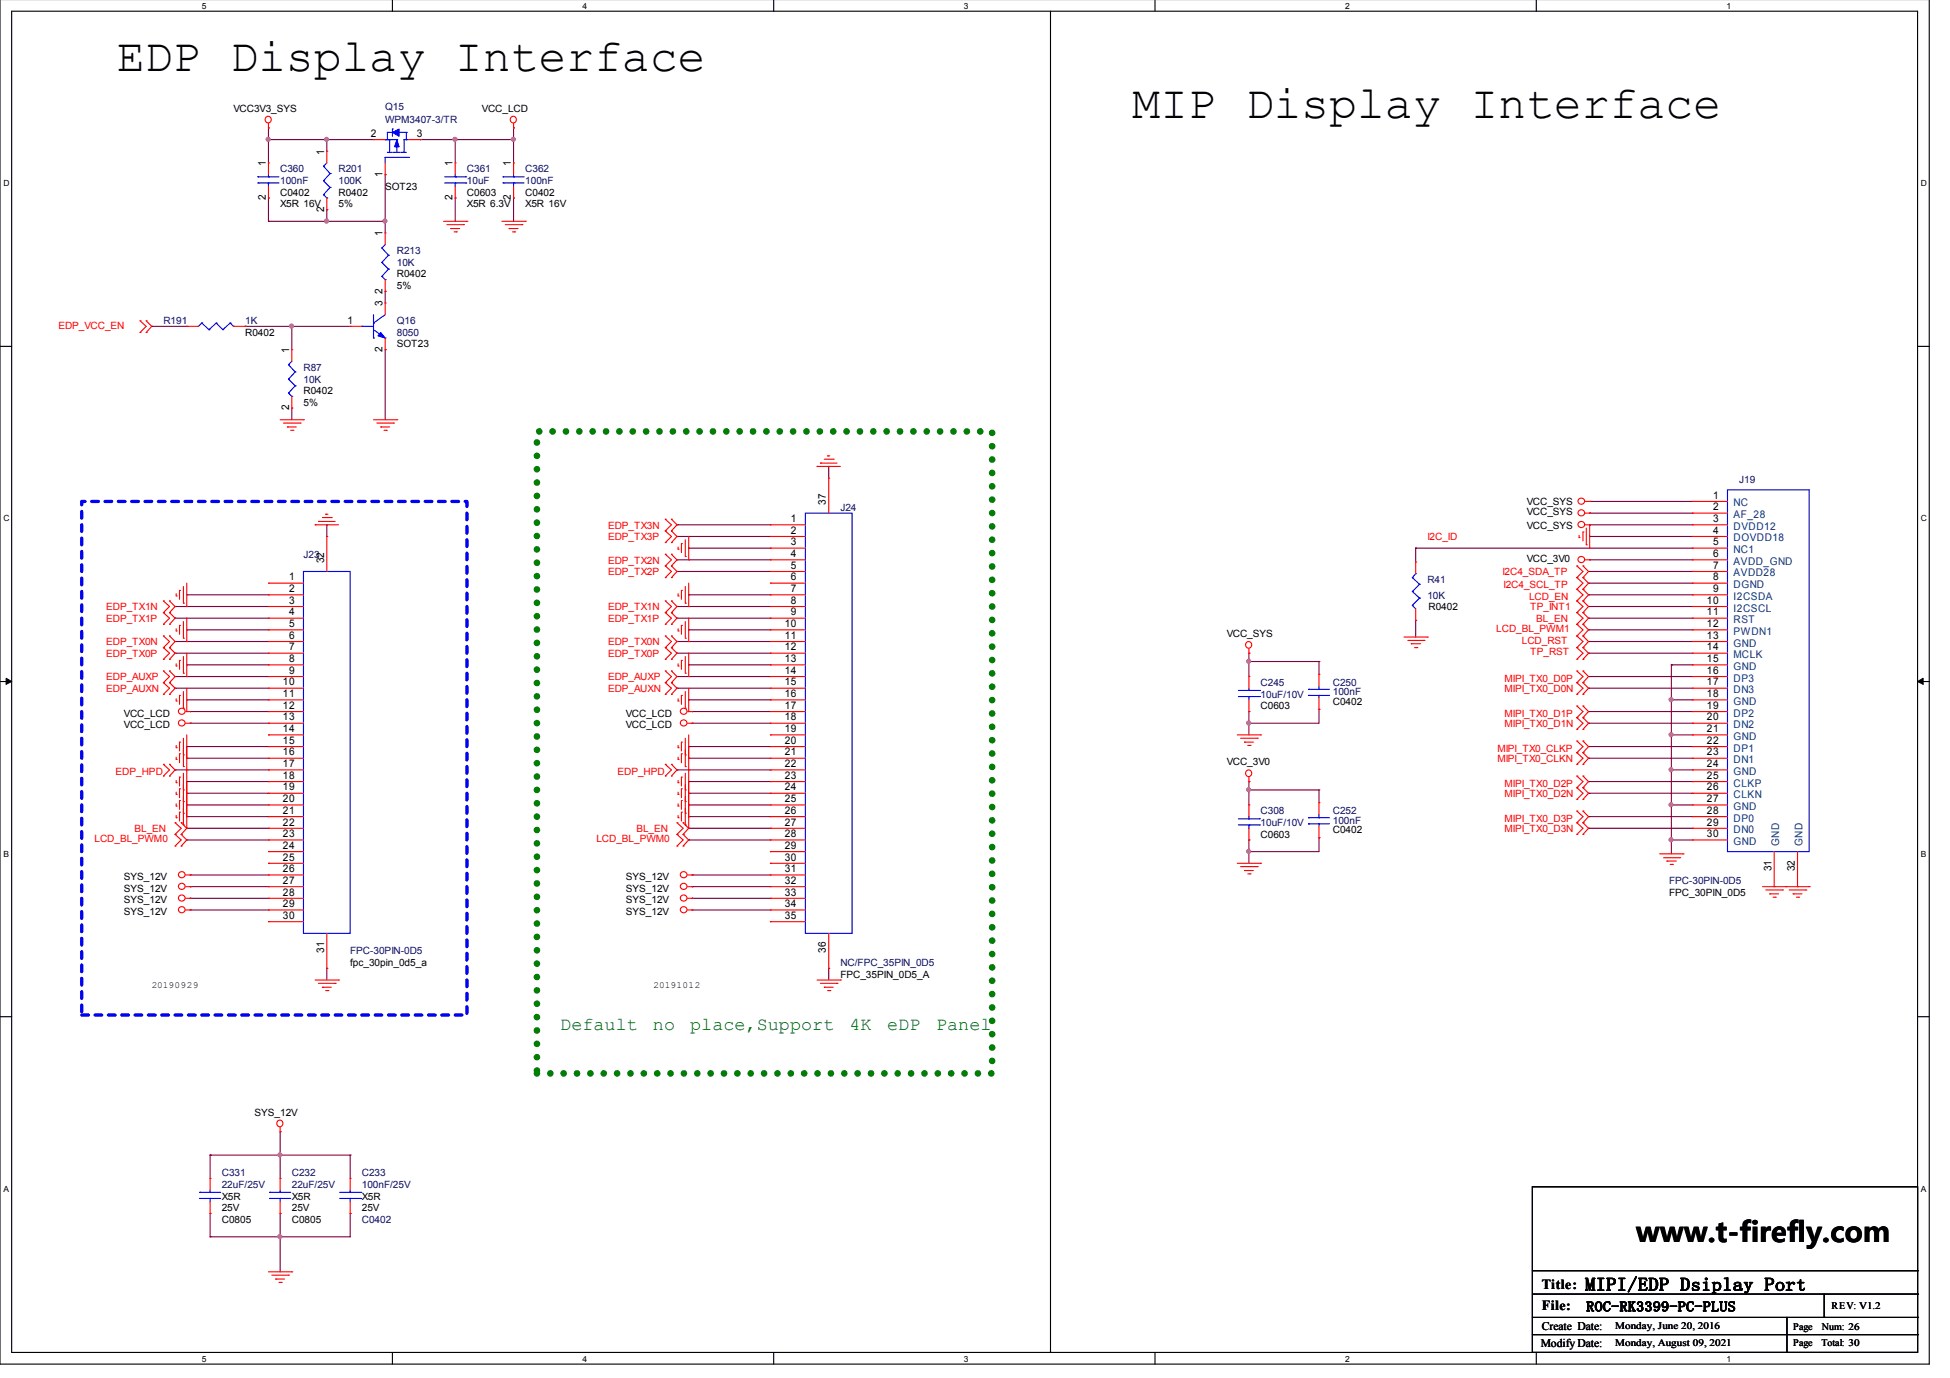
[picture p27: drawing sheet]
<svg xmlns="http://www.w3.org/2000/svg" width="297mm" height="210mm" viewBox="0 0 297 210" stroke-linecap="round" stroke-linejoin="round" font-family="sans-serif">
<defs><g id="words">
<g font-size="7.1">
<text x="17.8" y="10.9">EDP Display Interface</text>
<text x="172.5" y="18">MIP Display Interface</text>
</g>
<text font-size="4.2" x="249.3" y="189.2">www.t-firefly.com</text>
<g font-size="2.8" fill="#007f00">
<text x="85.3" y="156.9">Default</text>
<text x="99.5" y="156.9">no</text>
<text x="105.1" y="156.9">place,Support</text>
<text x="129.4" y="156.9">4K</text>
<text x="135.1" y="156.9">eDP</text>
<text x="142.6" y="156.9">Panel</text>
</g>
<text font-size="2.8" x="241.5" y="196.6">MIPI/EDP Dsiplay Port</text>
<g font-size="2.1">
<text x="234.9" y="196.3">Title:</text>
<text x="234.9" y="199.5">File:</text>
<text x="241.6" y="199.7">ROC-RK3399-PC-PLUS</text>
</g>
<g font-size="1.8">
<text x="234.9" y="202.5">Create Date:</text>
<text x="234.7" y="205.2">Modify Date:</text>
</g>
<g font-size="1.6">
<text x="49.4" y="23.6" transform="rotate(-90 49.4 23.6)">1</text>
<text x="56.5" y="20.8">2</text>
<text x="63.5" y="20.8">3</text>
<text x="40.5" y="25.3" transform="rotate(-90 40.5 25.3)">1</text>
<text x="58.3" y="26.9" transform="rotate(-90 58.3 26.9)">1</text>
<text x="68.9" y="25.3" transform="rotate(-90 68.9 25.3)">1</text>
<text x="77.8" y="25.3" transform="rotate(-90 77.8 25.3)">1</text>
<text x="40.5" y="30.5" transform="rotate(-90 40.5 30.5)">2</text>
<text x="49.4" y="32.3" transform="rotate(-90 49.4 32.3)">2</text>
<text x="58.3" y="36" transform="rotate(-90 58.3 36)">1</text>
<text x="68.9" y="30.5" transform="rotate(-90 68.9 30.5)">2</text>
<text x="77.8" y="30.5" transform="rotate(-90 77.8 30.5)">2</text>
<text x="58.3" y="46.7" transform="rotate(-90 58.3 46.7)">3</text>
<text x="58.3" y="44.7" transform="rotate(-90 58.3 44.7)">2</text>
<text x="44" y="53.8" transform="rotate(-90 44 53.8)">1</text>
<text x="52.9" y="49.3">1</text>
<text x="58.3" y="53.6" transform="rotate(-90 58.3 53.6)">2</text>
<text x="44" y="62.5" transform="rotate(-90 44 62.5)">2</text>
<text x="125.8" y="76.9" transform="rotate(-90 125.8 76.9)">37</text>
<text x="260.9" y="76">1</text>
<text x="260.9" y="77.7">2</text>
<text x="120.5" y="79.5">1</text>
<text x="120.5" y="81.3">2</text>
<text x="120.5" y="83.1">3</text>
<text x="260.9" y="79.5">3</text>
<text x="260.9" y="81.3">4</text>
<text x="260.9" y="83.1">5</text>
<text x="44" y="88.4">1</text>
<text x="49.4" y="85.8" transform="rotate(-90 49.4 85.8)">32</text>
<text x="120.5" y="84.9">4</text>
<text x="120.5" y="86.6">5</text>
<text x="120.5" y="88.4">6</text>
<text x="260.9" y="84.9">6</text>
<text x="260.9" y="86.6">7</text>
<text x="260.9" y="88.4">8</text>
<text x="44" y="90.2">2</text>
<text x="44" y="92">3</text>
<text x="44" y="93.7">4</text>
<text x="44" y="95.5">5</text>
<text x="119.5" y="95.5">10</text>
<text x="120.5" y="90.2">7</text>
<text x="120.5" y="92">8</text>
<text x="120.5" y="93.7">9</text>
<text x="260" y="92">10</text>
<text x="260" y="93.7">11</text>
<text x="260" y="95.5">12</text>
<text x="260.9" y="90.2">9</text>
<text x="44" y="97.3">6</text>
<text x="44" y="99.1">7</text>
<text x="44" y="100.9">8</text>
<text x="119.5" y="97.3">11</text>
<text x="119.5" y="99.1">12</text>
<text x="119.5" y="100.9">13</text>
<text x="260" y="97.3">13</text>
<text x="260" y="99.1">14</text>
<text x="260" y="100.9">15</text>
<text x="43.1" y="104.4">10</text>
<text x="43.1" y="106.2">11</text>
<text x="43.1" y="108">12</text>
<text x="44" y="102.6">9</text>
<text x="119.5" y="102.6">14</text>
<text x="119.5" y="104.4">15</text>
<text x="119.5" y="106.2">16</text>
<text x="119.5" y="108">17</text>
<text x="260" y="102.6">16</text>
<text x="260" y="104.4">17</text>
<text x="260" y="106.2">18</text>
<text x="260" y="108">19</text>
<text x="43.1" y="109.7">13</text>
<text x="43.1" y="111.5">14</text>
<text x="43.1" y="113.3">15</text>
<text x="119.5" y="109.7">18</text>
<text x="119.5" y="111.5">19</text>
<text x="119.5" y="113.3">20</text>
<text x="260" y="109.7">20</text>
<text x="260" y="111.5">21</text>
<text x="260" y="113.3">22</text>
<text x="43.1" y="115.1">16</text>
<text x="43.1" y="116.9">17</text>
<text x="43.1" y="118.6">18</text>
<text x="119.5" y="115.1">21</text>
<text x="119.5" y="116.9">22</text>
<text x="119.5" y="118.6">23</text>
<text x="260" y="115.1">23</text>
<text x="260" y="116.9">24</text>
<text x="260" y="118.6">25</text>
<text x="43.1" y="120.4">19</text>
<text x="43.1" y="122.2">20</text>
<text x="43.1" y="124">21</text>
<text x="43.1" y="125.7">22</text>
<text x="119.5" y="120.4">24</text>
<text x="119.5" y="122.2">25</text>
<text x="119.5" y="124">26</text>
<text x="119.5" y="125.7">27</text>
<text x="260" y="120.4">26</text>
<text x="260" y="122.2">27</text>
<text x="260" y="124">28</text>
<text x="260" y="125.7">29</text>
<text x="43.1" y="127.5">23</text>
<text x="43.1" y="129.3">24</text>
<text x="43.1" y="131.1">25</text>
<text x="119.5" y="127.5">28</text>
<text x="119.5" y="129.3">29</text>
<text x="119.5" y="131.1">30</text>
<text x="260" y="127.5">30</text>
<text x="43.1" y="132.9">26</text>
<text x="43.1" y="134.6">27</text>
<text x="43.1" y="136.4">28</text>
<text x="119.5" y="132.9">31</text>
<text x="119.5" y="134.6">32</text>
<text x="119.5" y="136.4">33</text>
<text x="269.8" y="132.7" transform="rotate(-90 269.8 132.7)">31</text>
<text x="273.4" y="132.7" transform="rotate(-90 273.4 132.7)">32</text>
<text x="43.1" y="138.2">29</text>
<text x="43.1" y="140">30</text>
<text x="119.5" y="138.2">34</text>
<text x="119.5" y="140">35</text>
<text x="49.4" y="145.1" transform="rotate(-90 49.4 145.1)">31</text>
<text x="125.8" y="145.1" transform="rotate(-90 125.8 145.1)">36</text>
</g>
<g font-size="1.6" fill="#003f7f">
<text x="264.1" y="77.1">NC</text>
<text x="264.1" y="78.9">AF_28</text>
<text x="264.1" y="80.7">DVDD12</text>
<text x="264.1" y="82.5">DOVDD18</text>
<text x="264.1" y="84.3">NC1</text>
<text x="264.1" y="86">AVDD_GND</text>
<text x="264.1" y="87.8">AVDD28</text>
<text x="264.1" y="89.6">DGND</text>
<text x="264.1" y="91.4">I2CSDA</text>
<text x="264.1" y="93.1">I2CSCL</text>
<text x="264.1" y="94.9">RST</text>
<text x="264.1" y="96.7">PWDN1</text>
<text x="264.1" y="98.5">GND</text>
<text x="264.1" y="100.3">MCLK</text>
<text x="264.1" y="102">GND</text>
<text x="264.1" y="103.8">DP3</text>
<text x="264.1" y="105.6">DN3</text>
<text x="264.1" y="107.4">GND</text>
<text x="264.1" y="109.1">DP2</text>
<text x="264.1" y="110.9">DN2</text>
<text x="264.1" y="112.7">GND</text>
<text x="264.1" y="114.5">DP1</text>
<text x="264.1" y="116.3">DN1</text>
<text x="264.1" y="118">GND</text>
<text x="264.1" y="119.8">CLKP</text>
<text x="264.1" y="121.6">CLKN</text>
<text x="264.1" y="123.4">GND</text>
<text x="264.1" y="125.2">DP0</text>
<text x="264.1" y="126.9">DN0</text>
<text x="264.1" y="128.7">GND</text>
<text x="271" y="128.8" transform="rotate(-90 271 128.8)">GND</text>
<text x="274.6" y="128.8" transform="rotate(-90 274.6 128.8)">GND</text>
</g>
<g font-size="1.5">
<text x="35.6" y="17">VCC3V3_SYS</text>
<text x="73.4" y="17">VCC_LCD</text>
<text x="42.7" y="29.8">C0402</text>
<text x="51.6" y="29.8">R0402</text>
<text x="58.7" y="29">SOT23</text>
<text x="71.1" y="29.8">C0603</text>
<text x="80" y="29.8">C0402</text>
<text x="42.7" y="31.6">X5R 16V</text>
<text x="51.6" y="31.6">5%</text>
<text x="71.1" y="31.6">X5R 6.3V</text>
<text x="80" y="31.6">X5R 16V</text>
<text x="60.5" y="42.3">R0402</text>
<text x="60.5" y="44">5%</text>
<text x="37.3" y="51.2">R0402</text>
<text x="60.5" y="52.9">SOT23</text>
<text x="46.2" y="60">R0402</text>
<text x="46.2" y="61.8">5%</text>
<text x="232.6" y="77">VCC_SYS</text>
<text x="232.6" y="80.5">VCC_SYS</text>
<text x="232.6" y="78.5">VCC_SYS</text>
<text x="232.6" y="85.6">VCC_3V0</text>
<text x="217.6" y="93">R0402</text>
<text x="186.9" y="97">VCC_SYS</text>
<text x="203" y="107.4">C0402</text>
<text x="18.9" y="109.1">VCC_LCD</text>
<text x="18.9" y="110.9">VCC_LCD</text>
<text x="95.3" y="109.1">VCC_LCD</text>
<text x="95.3" y="110.9">VCC_LCD</text>
<text x="192" y="108">C0603</text>
<text x="186.9" y="116.6">VCC_3V0</text>
<text x="192" y="127.6">C0603</text>
<text x="203" y="126.9">C0402</text>
<text x="18.9" y="134">SYS_12V</text>
<text x="18.9" y="137.6">SYS_12V</text>
<text x="18.9" y="135.8">SYS_12V</text>
<text x="95.3" y="134">SYS_12V</text>
<text x="95.3" y="137.6">SYS_12V</text>
<text x="95.3" y="135.8">SYS_12V</text>
<text x="254.3" y="136.5">FPC_30PIN_0D5</text>
<text x="18.9" y="139.4">SYS_12V</text>
<text x="95.3" y="139.4">SYS_12V</text>
<text x="53.3" y="147.2">fpc_30pin_0d5_a</text>
<text x="128" y="148.9">FPC_35PIN_0D5_A</text>
<text x="38.8" y="169.9">SYS_12V</text>
<text x="33.8" y="182.7">X5R</text>
<text x="33.8" y="184.5">25V</text>
<text x="44.4" y="182.7">X5R</text>
<text x="44.4" y="184.5">25V</text>
<text x="55.1" y="182.7">X5R</text>
<text x="55.1" y="184.5">25V</text>
<text x="33.8" y="186.3">C0805</text>
<text x="44.4" y="186.3">C0805</text>
<text x="246" y="202.4">Monday, June 20, 2016</text>
<text x="273.1" y="202.5">Page</text>
<text x="277.5" y="202.5">Num: 26</text>
<text x="279" y="199.3">REV: V1.2</text>
<text x="246" y="205.1">Monday, August 09, 2021</text>
<text x="273.1" y="205.1">Page</text>
<text x="277.5" y="205.1">Total: 30</text>
</g>
<g font-size="1.5" fill="#00007f">
<text x="58.7" y="16.7">Q15</text>
<text x="58.7" y="18.8">WPM3407-3/TR</text>
<text x="42.7" y="26.3">C360</text>
<text x="42.7" y="28">100nF</text>
<text x="51.6" y="26.3">R201</text>
<text x="51.6" y="28">100K</text>
<text x="71.1" y="26.3">C361</text>
<text x="71.1" y="28">10uF</text>
<text x="80" y="26.3">C362</text>
<text x="80" y="28">100nF</text>
<text x="60.5" y="38.7">R213</text>
<text x="60.5" y="40.5">10K</text>
<text x="24.9" y="49.4">R191</text>
<text x="37.3" y="49.4">1K</text>
<text x="60.5" y="49.4">Q16</text>
<text x="60.5" y="51.2">8050</text>
<text x="46.2" y="56.5">R87</text>
<text x="46.2" y="58.3">10K</text>
<text x="128" y="77.8">J24</text>
<text x="264.9" y="73.6">J19</text>
<text x="46.2" y="84.9">J23</text>
<text x="217.4" y="88.8">R41</text>
<text x="217.4" y="91.2">10K</text>
<text x="192" y="104.5">C245</text>
<text x="192" y="106.3">10uF/10V</text>
<text x="203" y="104.5">C250</text>
<text x="203" y="105.9">100nF</text>
<text x="192" y="124.1">C308</text>
<text x="192" y="125.8">10uF/10V</text>
<text x="203" y="124.1">C252</text>
<text x="203" y="125.5">100nF</text>
<text x="254.3" y="134.7">FPC-30PIN-0D5</text>
<text x="53.3" y="145.4">FPC-30PIN-0D5</text>
<text x="128" y="147.2">NC/FPC_35PIN_0D5</text>
<text x="33.8" y="179.2">C331</text>
<text x="44.4" y="179.2">C232</text>
<text x="55.1" y="179.2">C233</text>
<text x="33.8" y="180.9">22uF/25V</text>
<text x="44.4" y="180.9">22uF/25V</text>
<text x="55.1" y="180.9">100nF/25V</text>
<text x="55.1" y="186.3">C0402</text>
</g>
<g font-size="1.5" fill="#f00">
<text x="8.9" y="50.1">EDP_VCC_EN</text>
<text x="92.6" y="80.5">EDP_TX3N</text>
<text x="92.6" y="82.3">EDP_TX3P</text>
<text x="217.4" y="82.3">I2C_ID</text>
<text x="92.6" y="87.6">EDP_TX2P</text>
<text x="92.6" y="85.9">EDP_TX2N</text>
<text x="228.9" y="87.6">I2C4_SDA_TP</text>
<text x="229" y="89.6">I2C4_SCL_TP</text>
<text x="16.2" y="94.8">EDP_TX1P</text>
<text x="16.2" y="93">EDP_TX1N</text>
<text x="92.6" y="94.8">EDP_TX1P</text>
<text x="92.6" y="93">EDP_TX1N</text>
<text x="232.9" y="91.4">LCD_EN</text>
<text x="233.1" y="93">TP_INT1</text>
<text x="234" y="94.8">BL_EN</text>
<text x="16.2" y="98.3">EDP_TX0N</text>
<text x="16.2" y="100.1">EDP_TX0P</text>
<text x="92.6" y="98.3">EDP_TX0N</text>
<text x="92.6" y="100.1">EDP_TX0P</text>
<text x="227.9" y="96.3">LCD_BL_PWM1</text>
<text x="231.8" y="98.1">LCD_RST</text>
<text x="233.1" y="99.8">TP_RST</text>
<text x="16.2" y="105.4">EDP_AUXN</text>
<text x="16.2" y="103.6">EDP_AUXP</text>
<text x="92.6" y="105.4">EDP_AUXN</text>
<text x="92.6" y="103.6">EDP_AUXP</text>
<text x="229.2" y="103.8">MIPI_TX0_D0P</text>
<text x="229.2" y="105.4">MIPI_TX0_D0N</text>
<text x="229.2" y="110.8">MIPI_TX0_D1N</text>
<text x="229.2" y="109.1">MIPI_TX0_D1P</text>
<text x="17.6" y="118">EDP_HPD</text>
<text x="94.1" y="118">EDP_HPD</text>
<text x="228.1" y="114.5">MIPI_TX0_CLKP</text>
<text x="228.1" y="116.1">MIPI_TX0_CLKN</text>
<text x="229.2" y="119.8">MIPI_TX0_D2P</text>
<text x="229.2" y="121.4">MIPI_TX0_D2N</text>
<text x="229.2" y="125.2">MIPI_TX0_D3P</text>
<text x="14.4" y="128.3">LCD_BL_PWM0</text>
<text x="20.5" y="126.8">BL_EN</text>
<text x="90.8" y="128.3">LCD_BL_PWM0</text>
<text x="96.9" y="126.8">BL_EN</text>
<text x="229.2" y="126.8">MIPI_TX0_D3N</text>
</g>
<g font-size="1.4">
<text x="23.1" y="150.6">20190929</text>
<text x="99.6" y="150.6">20191012</text>
</g>
<g font-size="1.3">
<text x="30.7" y="1.4">5</text>
<text x="88.7" y="1.4">4</text>
<text x="146.8" y="1.4">3</text>
<text x="204.9" y="1.4">2</text>
<text x="263" y="1.4">1</text>
<text x=".5" y="28.4">D</text>
<text x="292.6" y="28.4">D</text>
<text x=".5" y="79.4">C</text>
<text x="292.6" y="79.4">C</text>
<text x=".5" y="130.5">B</text>
<text x="292.6" y="130.5">B</text>
<text x=".5" y="181.5">A</text>
<text x="292.6" y="181.5">A</text>
<text x="30.7" y="207.4">5</text>
<text x="88.7" y="207.4">4</text>
<text x="146.8" y="207.4">3</text>
<text x="204.9" y="207.4">2</text>
<text x="263" y="207.4">1</text>
</g>
</g></defs>
<path d="M0 -.1v207.9h293.9v-207.9M1.8 1.7h290.3v204.3h-290.3z" fill="none" stroke="#000" stroke-width=".17"/>
<g fill="#fff">
<path d="M30.7 .2h.6v1.3h-.6z"/>
<path d="M30.7 206.3h.6v1.3h-.6z"/>
</g>
<path d="M59.8 -.1v1.8M59.8 206v1.8" fill="none" stroke="#000" stroke-width=".17"/>
<g fill="#fff">
<path d="M88.7 .2h.6v1.3h-.6z"/>
<path d="M88.7 206.3h.6v1.3h-.6z"/>
</g>
<path d="M117.9 -.1v1.8M117.9 206v1.8" fill="none" stroke="#000" stroke-width=".17"/>
<g fill="#fff">
<path d="M146.8 .2h.6v1.3h-.6z"/>
<path d="M146.8 206.3h.6v1.3h-.6z"/>
</g>
<path d="M175.9 -.1v1.8M175.9 206v1.8" fill="none" stroke="#000" stroke-width=".17"/>
<g fill="#fff">
<path d="M204.9 .2h.6v1.3h-.6z"/>
<path d="M204.9 206.3h.6v1.3h-.6z"/>
</g>
<path d="M234 -.1v1.8M234 206v1.8" fill="none" stroke="#000" stroke-width=".17"/>
<g fill="#fff">
<path d="M263 .2h.6v1.3h-.6z"/>
<path d="M263 206.3h.6v1.3h-.6z"/>
<path d="M.5 27.2h.9v1.3h-.9z"/>
<path d="M292.6 27.2h.9v1.3h-.9z"/>
<path d="M.5 78.2h.9v1.4h-.9z"/>
<path d="M292.6 78.2h.9v1.4h-.9z"/>
</g>
<path d="M0 52.8h1.8M292.1 52.8h1.8" fill="none" stroke="#000" stroke-width=".17"/>
<g fill="#fff">
<path d="M.5 129.3h.8v1.4h-.8z"/>
<path d="M292.6 129.3h.8v1.4h-.8z"/>
</g>
<path d="M0 103.8h1.8M292.1 103.8h1.8" fill="none" stroke="#000" stroke-width=".17"/>
<path d="M.9 103.3l.9 .5-.9 .4zM292.1 103.8l.8-.5v.9z" fill="#000" stroke="#000" stroke-width=".15"/>
<g fill="#fff">
<path d="M.5 180.4h.7v1.3h-.7z"/>
<path d="M292.6 180.4h.7v1.3h-.7z"/>
</g>
<g fill="none" stroke="#000" stroke-width=".17">
<path d="M160 1.7v204.3M0 154.9h1.8M292.1 154.9h1.8M233.4 180.8h58.7v25.2h-58.7zM233.4 193.6h58.7M233.4 197.1h58.7M277.9 197.1v3.6M292.1 193.6h.1M292.1 197.1h.1M160 206h.1M233.4 200.7h58.7M233.4 203.3h58.7"/>
<path d="M272.2 206h.1M272.2 200.7v5.3M277.9 200.7h.1M292.1 200.7h.1M292.1 203.3h.1"/>
</g>
<path d="M12.4 76.4h58.7v78.2h-58.7z" fill="none" stroke="#00f" stroke-width=".51" stroke-dasharray="1 1"/>
<path d="M81.8 65.7h69.3v97.8h-69.3z" fill="none" stroke="#007f00" stroke-width="1" stroke-dasharray="0 2"/>
<g fill="none" stroke="#7f003f" stroke-width=".17">
<path d="M40.9 19.5h.1M40.9 19.5v5.3M78.2 19.5h.1M78.2 19.5v5.3M40.9 30.2h.1M40.9 21.3h.1M40.9 33.7h.1M40.9 30.2v3.5M40.9 33.7h17.8M40.9 21.3h16M49.8 33.7h.1M49.8 31.9h.1"/>
<path d="M49.8 21.3h.1M49.8 21.3v1.7M49.8 31.9v1.8M58.7 26.6h.1M58.7 33.7h.1M58.7 26.6v8.9M64 21.3h.1M64 21.3h14.2M69.3 21.3h.1M69.3 30.2h.1M69.3 21.3v3.5M69.3 30.2v3.5"/>
<path d="M78.2 30.2h.1M78.2 21.3h.1M78.2 30.2v3.5M23.1 49.7h.1M23.1 49.7h5.3M37.3 49.7h.1M37.3 49.7h16M44.5 49.7h.1M44.5 49.7v3.6M58.7 44.4h.1M58.7 53.3h.1M58.7 44.4v1.8"/>
<path d="M58.7 53.3v10.6M44.5 62.2h.1M44.5 62.2v1.7M49.8 79.9h.1M49.8 79.9v1.8M103.1 79.9h.1M103.1 79.9h14.2M126.2 71h.1M126.2 71v1.8M242.1 78.2h.1M242.1 79.9h.1M242.1 76.4h.1"/>
<path d="M242.1 79.9h15.7M242.1 78.2h15.7M242.1 76.4h15.7M26.7 92.4h.1M26.7 99.5h.1M26.7 97.7h.1M26.7 94.2h.1M26.7 92.4h14.2M26.7 99.5h14.2M26.7 97.7h14.2M26.7 94.2h14.2M28.4 95.9h.1"/>
<path d="M28.4 90.6h.1M28.4 95.9h12.5M28.4 90.6h12.5M103.1 87.1h.1M103.1 85.3h.1M103.1 81.7h.1M103.1 92.4h.1M103.1 99.5h.1M103.1 97.7h.1M103.1 94.2h.1M103.1 92.4h14.2M103.1 87.1h14.2"/>
<path d="M103.1 85.3h14.2M103.1 81.7h14.2M103.1 99.5h14.2M103.1 97.7h14.2M103.1 94.2h14.2M104.9 90.6h.1M104.9 95.9h.1M104.9 83.5h.1M104.9 95.9h12.4M104.9 90.6h12.4M104.9 83.5h12.4M190.2 99.5h.1"/>
<path d="M190.2 99.5v3.6M215.6 83.5h.1M215.6 94.5h.1M215.6 83.5v2.1M215.6 94.5v2.5M215.6 83.5h42.2M242 87.1h.1M242 94.2h.1M242 97.7h.1M242 99.5h.1M242 95.9h.1M242 90.6h.1"/>
<path d="M242 92.4h.1M242 88.8h.1M242 95.9h15.8M242 92.4h15.8M242 87.1h15.8M242 99.5h15.8M242 97.7h15.8M242 94.2h15.8M242 90.6h15.8M242 88.8h15.8M242.1 85.3h.1M242.1 81.7h.1"/>
<path d="M242.1 85.3h15.7M242.1 81.7h15.7M26.7 117.3h.1M26.7 104.8h.1M26.7 103.1h.1M26.7 117.3h14.2M26.7 104.8h14.2M26.7 103.1h14.2M28.4 106.6h.1M28.4 101.3h.1M28.4 115.5h.1M28.4 119.1h.1"/>
<path d="M28.4 113.7h.1M28.4 106.6h12.5M28.4 101.3h12.5M28.4 115.5h12.5M28.4 113.7h12.5M28.4 119.1h12.5M29 108.4h.1M29 110.2h.1M29 110.2h11.9M29 108.4h11.9M103.1 117.3h.1M103.1 104.8h.1"/>
<path d="M103.1 103.1h.1M103.1 117.3h14.2M103.1 104.8h14.2M103.1 103.1h14.2M104.9 106.6h.1M104.9 101.3h.1M104.9 113.7h.1M104.9 115.5h.1M104.9 119.1h.1M104.9 106.6h12.4M104.9 101.3h12.4M104.9 115.5h12.4"/>
<path d="M104.9 113.7h12.4M104.9 119.1h12.4M105.4 108.4h.1M105.4 110.2h.1M105.4 110.2h11.9M105.4 108.4h11.9M190.2 110.2h.1M190.2 100.8h.1M190.2 108.4h.1M190.2 119.1h.1M190.2 108.4v3.5M190.2 119.1v3.5"/>
<path d="M190.2 100.8h10.7M200.9 108h.1M200.9 100.8h.1M200.9 100.8v1.9M200.9 108v2.2h-10.7M242 103.1h.1M242 104.8h.1M242 110.2h.1M242 108.4h.1M242 115.5h.1M242 113.7h.1M242 119.1h.1"/>
<path d="M242 104.8h15.8M242 103.1h15.8M242 110.2h15.8M242 108.4h15.8M242 115.5h15.8M242 113.7h15.8M242 119.1h15.8M254.6 111.9h.1M254.6 117.3h.1M254.6 101.3h.1M254.6 106.6h.1M254.6 117.3h3.2"/>
<path d="M254.6 106.6h3.2M254.6 101.3h3.2M254.6 101.3v28.8M254.6 111.9h3.2M28.4 126.2h.1M28.4 127.9h.1M28.4 120.8h.1M28.4 124.4h.1M28.4 122.6h.1M28.4 126.2h12.5M28.4 127.9h12.5M28.4 122.6h12.5"/>
<path d="M28.4 124.4h12.5M28.4 120.8h12.5M29 135.1h.1M29 133.3h.1M29 136.8h.1M29 138.6h.1M29 135.1h11.9M29 133.3h11.9M29 136.8h11.9M29 138.6h11.9M104.9 120.8h.1M104.9 126.2h.1"/>
<path d="M104.9 127.9h.1M104.9 124.4h.1M104.9 122.6h.1M104.9 126.2h12.4M104.9 127.9h12.4M104.9 122.6h12.4M104.9 124.4h12.4M104.9 120.8h12.4M105.4 138.6h.1M105.4 135.1h.1M105.4 133.3h.1M105.4 136.8h.1"/>
<path d="M105.4 135.1h11.9M105.4 133.3h11.9M105.4 136.8h11.9M105.4 138.6h11.9M190.2 127.9h.1M190.2 129.7h.1M190.2 120.3h.1M190.2 127.9v3.6M190.2 120.3h10.7M200.9 127.6h.1M200.9 120.3h.1M200.9 120.3v2"/>
<path d="M200.9 127.6v2.1h-10.7M242 124.4h.1M242 120.8h.1M242 126.2h.1M242 126.2h15.8M242 124.4h15.8M242 120.8h15.8M254.6 122.6h.1M254.6 127.9h.1M254.6 127.9h3.2M254.6 122.6h3.2M49.8 147.5h.1"/>
<path d="M49.8 147.5v1.8M126.2 147.5h.1M126.2 147.5v1.8M32 176h.1M32 176v3.5M32 176h21.3M42.7 176h.1M42.7 172.4h.1M42.7 172.4v7.1M53.3 176h.1M53.3 176v3.5M32 188.4h.1"/>
<path d="M32 184.8h.1M32 184.8v3.6M42.7 188.4h.1M42.7 184.8h.1M42.7 184.8v8.9M53.3 184.8h.1M53.3 184.8v3.6h-21.3"/>
</g>
<g fill="#f0f" stroke="#f0f" stroke-width=".17">
<circle cx="190.2" cy="110.1" r=".3"/>
<circle cx="190.2" cy="129.7" r=".3"/>
<circle cx="190.2" cy="120.3" r=".3"/>
<circle cx="254.6" cy="111.9" r=".3"/>
<circle cx="254.6" cy="122.6" r=".3"/>
<circle cx="254.6" cy="117.2" r=".3"/>
<circle cx="254.6" cy="106.6" r=".3"/>
<circle cx="254.6" cy="127.9" r=".3"/>
<circle cx="190.2" cy="100.7" r=".3"/>
<circle cx="58.6" cy="33.7" r=".3"/>
<circle cx="49.7" cy="33.7" r=".3"/>
<circle cx="40.9" cy="21.2" r=".3"/>
<circle cx="78.2" cy="21.2" r=".3"/>
<circle cx="69.3" cy="21.2" r=".3"/>
<circle cx="49.7" cy="21.2" r=".3"/>
<circle cx="42.6" cy="188.4" r=".3"/>
<circle cx="42.6" cy="175.9" r=".3"/>
<circle cx="44.4" cy="49.7" r=".3"/>
</g>
<g fill="none" stroke="#f00" stroke-width=".17">
<path d="M40.9 19.5h.1M40.9 18.8v.7M78.2 19.5h.1M78.2 18.8v.7M40.9 24.8h.1M40.9 30.2h.1M40.9 24.8v1.8M40.9 28.4v1.8M49.8 23h.1M49.8 31.9h.1M49.8 23v1.8M49.8 30.2v1.7"/>
<path d="M56.9 21.3h.1M56.9 21.3h1.8M58.7 26.6h.1M58.7 35.5h.1M58.7 24.8v1.8M58.7 35.5v1.8M62.2 21.3h1.8M64 21.3h.1M67.6 33.7h3.5M68.1 34.2h2.5M68.7 34.8h.1M68.7 34.8h1.3"/>
<path d="M69.2 35.3h.3M69.3 24.8h.1M69.3 30.2h.1M69.3 24.8v1.8M69.3 28.4v1.8M69.5 35.3h.1M70.6 34.2h.1M71.1 33.7h.1M76.5 33.7h3.5M77 34.2h2.5M77.6 34.8h.1M77.6 34.8h1.3"/>
<path d="M78.1 35.3h.3M78.2 24.8h.1M78.2 30.2h.1M78.2 24.8v1.8M78.2 28.4v1.8M78.4 35.3h.1M79.5 34.2h.1M80 33.7h.1M21.3 48.9h.1M21.3 50.6h.1M21.3 48.9l1 .8-1 .9M22.3 50.6h.1"/>
<path d="M22.3 48.9h.1M22.3 48.9l.8 .8-.8 .9M28.4 49.7h.1M28.4 49.7h1.8M35.6 49.7h1.7M37.3 49.7h.1M44.5 53.3h.1M44.5 53.3v1.7M53.3 49.7h.1M53.3 49.7h1.8M58.7 53.3h.1M58.7 46.2h.1"/>
<path d="M58.7 44.4h.1M58.7 42.6v1.8M58.7 46.2v1.7M58.7 51.5v1.8M42.7 63.9h3.5M43.2 64.4h2.5M43.8 65h.1M43.8 65h1.3M44.3 65.5h.3M44.5 62.2h.1M44.5 60.4v1.8M44.6 65.5h.1"/>
<path d="M45.7 64.4h.1M46.2 63.9h.1M48 79.9h.1M48 79.9h3.6M48.5 79.4h.1M48.5 79.4h2.6M49.1 78.8h1.4M49.6 78.3h.1M49.6 78.3h.4M50.5 78.8h.1M56.9 63.9h3.6M57.4 64.4h2.5"/>
<path d="M58 65h.1M58 65h1.4M58.5 65.5h.3M58.8 65.5h.1M59.9 64.4h.1M60.5 63.9h.1M101.3 79.1h.1M101.3 79.1l1 .8-1 1M102.3 79.1h.1M102.3 79.1l.8 .8-.8 1M117.3 79.9h.1M117.3 79.9h5.4"/>
<path d="M124.5 71h.1M124.5 71h3.5M125 70.5h.1M125 70.5h2.5M125.6 69.9h1.3M126.1 69.4h.1M126.1 69.4h.3M126.2 72.8h.1M126.2 72.8v5.4M126.9 69.9h.1M241.5 79.9h.6M241.5 78.2h.6"/>
<path d="M241.5 76.4h.6M242.1 79.9h.1M242.1 78.2h.1M242.1 76.4h.1M242.1 79.9v3.6M257.8 76.4h.1M257.8 78.2h.1M257.8 79.9h.1M257.8 79.9h5.3M257.8 78.2h5.3M257.8 76.4h5.3M24.9 93.3h.1"/>
<path d="M24.9 95.1h.1M24.9 96.9h.1M24.9 98.7h.1M24.9 91.5h.1M24.9 93.3l.9 .9-.9 .9M24.9 96.9l.9 .8-.9 1M24.9 98.7l.9 .8-.9 .9M24.9 91.5l.9 .9-.9 .9M25.8 95.1h.1M25.8 93.3h.1M25.8 98.7h.1M25.8 96.9h.1"/>
<path d="M25.8 91.5h.1M25.8 93.3l.9 .9-.9 .9M25.8 96.9l.9 .8-.9 1M25.8 98.7l.9 .8-.9 .9M25.8 91.5l.9 .9-.9 .9M26.8 96.1h.1M26.8 90.8h.1M26.8 90.4v.4M26.8 95.8v.3M27.3 95.3h.1M27.3 89.9h.1M27.3 89.9v1.4"/>
<path d="M27.3 95.3v1.3M27.9 97.2h.1M27.9 91.9h.1M27.9 89.3v2.6M27.9 94.7v2.5M28.4 97.7h.1M28.4 92.4h.1M28.4 88.8v3.6M28.4 94.2v3.5M28.4 99.5v3.6M40.9 88.8h.1M40.9 90.6h.1"/>
<path d="M40.9 92.4h.1M40.9 94.2h.1M40.9 95.9h.1M40.9 97.7h.1M40.9 99.5h.1M40.9 88.8h5.3M40.9 90.6h5.3M40.9 92.4h5.3M40.9 94.2h5.3M40.9 95.9h5.3M40.9 97.7h5.3M40.9 99.5h5.3"/>
<path d="M49.8 81.7h.1M49.8 81.7v5.4M101.3 86.2h.1M101.3 88h.1M101.3 84.4h.1M101.3 80.9h.1M101.3 82.6h.1M101.3 93.3h.1M101.3 95.1h.1M101.3 96.9h.1M101.3 98.7h.1M101.3 91.5h.1"/>
<path d="M101.3 86.2l1 .9-1 .9M101.3 84.4l1 .9-1 .9M101.3 80.9l1 .8-1 .9M101.3 93.3l1 .9-1 .9M101.3 96.9l1 .8-1 1M101.3 98.7l1 .8-1 .9M101.3 91.5l1 .9-1 .9M102.3 88h.1M102.3 86.2h.1M102.3 84.4h.1M102.3 80.9h.1M102.3 82.6h.1"/>
<path d="M102.3 95.1h.1M102.3 93.3h.1M102.3 98.7h.1M102.3 96.9h.1M102.3 91.5h.1M102.3 86.2l.8 .9-.8 .9M102.3 84.4l.8 .9-.8 .9M102.3 80.9l.8 .8-.8 .9M102.3 93.3l.8 .9-.8 .9M102.3 96.9l.8 .8-.8 1M102.3 98.7l.8 .8-.8 .9M102.3 91.5l.8 .9-.8 .9"/>
<path d="M103.3 90.8h.1M103.3 96.1h.1M103.3 83.7h.1M103.3 83.3v.4M103.3 90.4v.4M103.3 95.8v.3M103.8 89.9h.1M103.8 95.3h.1M103.8 82.8h.1M103.8 82.8v1.4M103.8 89.9v1.4M103.8 95.3v1.3"/>
<path d="M104.4 91.9h.1M104.4 97.2h.1M104.4 84.8h.1M104.4 82.2v2.6M104.4 89.3v2.6M104.4 94.7v2.5M104.9 92.4h.1M104.9 97.7h.1M104.9 85.3h.1M104.9 81.7v3.6M104.9 88.8v3.6M104.9 94.2v3.5"/>
<path d="M104.9 99.5v3.6M117.3 81.7h.1M117.3 83.5h.1M117.3 85.3h.1M117.3 87.1h.1M117.3 88.8h.1M117.3 90.6h.1M117.3 92.4h.1M117.3 94.2h.1M117.3 95.9h.1M117.3 97.7h.1M117.3 99.5h.1"/>
<path d="M117.3 85.3h5.4M117.3 81.7h5.4M117.3 83.5h5.4M117.3 87.1h5.4M117.3 88.8h5.4M117.3 90.6h5.4M117.3 92.4h5.4M117.3 94.2h5.4M117.3 95.9h5.4M117.3 97.7h5.4M117.3 99.5h5.4M190.2 99.5h.1"/>
<path d="M190.2 98.8v.7M213.9 97h3.5M214.5 97.6h2.4M215 98.1h.1M215 98.1h1.4M215.5 98.7h.3M215.6 94.5h.1M215.6 85.6h.1M215.6 85.6v1.8M215.6 92.7v1.8M215.8 98.7h.1M216.9 97.6h.1"/>
<path d="M217.4 97h.1M240.2 89.8h.1M240.2 91.5h.1M240.2 86.2h.1M240.2 88h.1M240.2 93.3h.1M240.2 95.1h.1M240.2 96.9h.1M240.2 98.7h.1M240.2 89.8l.9 .8-.9 .9M240.2 86.2l.9 .9-.9 .9M240.2 88l.9 .8-.9 1"/>
<path d="M240.2 91.5l.9 .9-.9 .9M240.2 93.3l.9 .9-.9 .9M240.2 95.1l.9 .8-.9 1M240.2 96.9l.9 .8-.9 1M240.2 98.7l.9 .8-.9 .9M240.5 81.9h.1M240.5 81.5v.4M241.1 81h.1M241.1 91.5h.1M241.1 89.8h.1M241.1 88h.1M241.1 86.2h.1"/>
<path d="M241.1 93.3h.1M241.1 95.1h.1M241.1 96.9h.1M241.1 98.7h.1M241.1 81v1.4M241.1 89.8l.9 .8-.9 .9M241.1 86.2l.9 .9-.9 .9M241.1 88l.9 .8-.9 1M241.1 91.5l.9 .9-.9 .9M241.1 93.3l.9 .9-.9 .9M241.1 95.1l.9 .8-.9 1M241.1 96.9l.9 .8-.9 1"/>
<path d="M241.1 98.7l.9 .8-.9 .9M241.5 85.3h.6M241.6 83h.1M241.6 80.4v2.6M242.1 83.5h.1M242.1 85.3h.1M257.8 81.7h.1M257.8 83.5h.1M257.8 85.3h.1M257.8 87.1h.1M257.8 88.8h.1M257.8 90.6h.1"/>
<path d="M257.8 92.4h.1M257.8 94.2h.1M257.8 95.9h.1M257.8 97.7h.1M257.8 99.5h.1M257.8 85.3h5.3M257.8 81.7h5.3M257.8 83.5h5.3M257.8 87.1h5.3M257.8 88.8h5.3M257.8 90.6h5.3M257.8 92.4h5.3"/>
<path d="M257.8 94.2h5.3M257.8 95.9h5.3M257.8 97.7h5.3M257.8 99.5h5.3M24.9 100.4h.1M24.9 104h.1M24.9 105.8h.1M24.9 102.2h.1M24.9 116.4h.1M24.9 118.2h.1M24.9 104l.9 .8-.9 1M24.9 102.2l.9 .9-.9 .9"/>
<path d="M24.9 116.4l.9 .9-.9 .9M25.8 100.4h.1M25.8 105.8h.1M25.8 104h.1M25.8 102.2h.1M25.8 118.2h.1M25.8 116.4h.1M25.8 104l.9 .8-.9 1M25.8 102.2l.9 .9-.9 .9M25.8 116.4l.9 .9-.9 .9M26.8 106.8h.1M26.8 101.4h.1"/>
<path d="M26.8 115.7h.1M26.8 119.2h.1M26.8 113.9h.1M26.8 101.1v.3M26.8 106.4v.4M26.8 113.6v.3M26.8 115.3v.4M26.8 118.9v.3M27.3 105.9h.1M27.3 100.6h.1M27.3 114.8h.1M27.3 118.4h.1"/>
<path d="M27.3 113h.1M27.3 100.6v1.4M27.3 105.9v1.4M27.3 113v1.4M27.3 114.8v1.4M27.3 118.4v1.3M27.9 107.9h.1M27.9 102.5h.1M27.9 116.8h.1M27.9 115h.1M27.9 100v2.5M27.9 105.3v2.6"/>
<path d="M27.9 112.5v4.3M27.9 117.8v7.9M28.3 108.4h.7M28.3 110.2h.7M28.4 108.4h.1M28.4 103.1h.1M28.4 117.3h.1M28.4 115.5h.1M28.4 104.8v3.6M28.4 111.9v14.3M29 108.4h.1M29 110.2h.1"/>
<path d="M40.9 101.3h.1M40.9 103.1h.1M40.9 104.8h.1M40.9 106.6h.1M40.9 108.4h.1M40.9 110.2h.1M40.9 111.9h.1M40.9 113.7h.1M40.9 115.5h.1M40.9 117.3h.1M40.9 119.1h.1M40.9 111.9h5.3"/>
<path d="M40.9 108.4h5.3M40.9 110.2h5.3M40.9 101.3h5.3M40.9 103.1h5.3M40.9 104.8h5.3M40.9 106.6h5.3M40.9 113.7h5.3M40.9 115.5h5.3M40.9 117.3h5.3M40.9 119.1h5.3M101.3 100.4h.1M101.3 104h.1"/>
<path d="M101.3 105.8h.1M101.3 102.2h.1M101.3 116.4h.1M101.3 118.2h.1M101.3 104l1 .8-1 1M101.3 102.2l1 .9-1 .9M101.3 116.4l1 .9-1 .9M102.3 100.4h.1M102.3 105.8h.1M102.3 104h.1M102.3 102.2h.1M102.3 118.2h.1"/>
<path d="M102.3 116.4h.1M102.3 104l.8 .8-.8 1M102.3 102.2l.8 .9-.8 .9M102.3 116.4l.8 .9-.8 .9M103.3 106.8h.1M103.3 101.4h.1M103.3 113.9h.1M103.3 115.7h.1M103.3 119.2h.1M103.3 101.1v.3M103.3 106.4v.4M103.3 113.6v.3"/>
<path d="M103.3 115.3v.4M103.3 118.9v.3M103.8 105.9h.1M103.8 100.6h.1M103.8 113h.1M103.8 114.8h.1M103.8 118.4h.1M103.8 100.6v1.4M103.8 105.9v1.4M103.8 113v1.4M103.8 114.8v1.4M103.8 118.4v1.3"/>
<path d="M104.4 107.9h.1M104.4 102.5h.1M104.4 115h.1M104.4 116.8h.1M104.4 100v2.5M104.4 105.3v2.6M104.4 112.5v4.3M104.4 117.8v7.9M104.7 108.4h.7M104.7 110.2h.7M104.9 108.4h.1M104.9 103.1h.1"/>
<path d="M104.9 115.5h.1M104.9 117.3h.1M104.9 104.8v3.6M104.9 111.9v14.3M105.4 108.4h.1M105.4 110.2h.1M117.3 101.3h.1M117.3 103.1h.1M117.3 104.8h.1M117.3 106.6h.1M117.3 108.4h.1M117.3 110.2h.1"/>
<path d="M117.3 111.9h.1M117.3 113.7h.1M117.3 115.5h.1M117.3 117.3h.1M117.3 119.1h.1M117.3 111.9h5.4M117.3 108.4h5.4M117.3 110.2h5.4M117.3 101.3h5.4M117.3 103.1h5.4M117.3 104.8h5.4M117.3 106.6h5.4"/>
<path d="M117.3 113.7h5.4M117.3 115.5h5.4M117.3 117.3h5.4M117.3 119.1h5.4M188.5 111.9h3.5M189 112.5h2.5M189.6 113h.1M189.6 113h1.3M190.1 113.6h.3M190.2 119.1h.1M190.2 103.1h.1M190.2 108.4h.1"/>
<path d="M190.2 103.1v1.7M190.2 106.6v1.8M190.2 118.4v.7M190.4 113.6h.1M191.5 112.5h.1M192 111.9h.1M200.9 108h.1M200.9 102.7h.1M200.9 102.7v1.8M200.9 106.3v1.7M240.2 100.4h.1M240.2 102.2h.1"/>
<path d="M240.2 104h.1M240.2 105.8h.1M240.2 109.3h.1M240.2 111.1h.1M240.2 107.5h.1M240.2 112.9h.1M240.2 114.7h.1M240.2 116.4h.1M240.2 120h.1M240.2 118.2h.1M240.2 102.2l.9 .9-.9 .9M240.2 104l.9 .8-.9 1"/>
<path d="M240.2 109.3l.9 .9-.9 .9M240.2 107.5l.9 .9-.9 .9M240.2 112.9l.9 .8-.9 1M240.2 114.7l.9 .8-.9 .9M240.2 120l.9 .8-.9 1M240.2 118.2l.9 .9-.9 .9M241.1 100.4h.1M241.1 104h.1M241.1 102.2h.1M241.1 105.8h.1M241.1 111.1h.1M241.1 109.3h.1"/>
<path d="M241.1 107.5h.1M241.1 114.7h.1M241.1 112.9h.1M241.1 116.4h.1M241.1 120h.1M241.1 118.2h.1M241.1 102.2l.9 .9-.9 .9M241.1 104l.9 .8-.9 1M241.1 109.3l.9 .9-.9 .9M241.1 107.5l.9 .9-.9 .9M241.1 112.9l.9 .8-.9 1M241.1 114.7l.9 .8-.9 .9"/>
<path d="M241.1 120l.9 .8-.9 1M241.1 118.2l.9 .9-.9 .9M257.8 101.3h.1M257.8 103.1h.1M257.8 104.8h.1M257.8 106.6h.1M257.8 108.4h.1M257.8 110.2h.1M257.8 111.9h.1M257.8 113.7h.1M257.8 115.5h.1M257.8 117.3h.1"/>
<path d="M257.8 119.1h.1M257.8 111.9h5.3M257.8 108.4h5.3M257.8 110.2h5.3M257.8 101.3h5.3M257.8 103.1h5.3M257.8 104.8h5.3M257.8 106.6h5.3M257.8 113.7h5.3M257.8 115.5h5.3M257.8 117.3h5.3M257.8 119.1h5.3"/>
<path d="M26.7 125.3h.1M26.7 127.1h.1M26.7 128.9h.1M26.7 125.3l.9 .9-.9 .9M26.7 127.1l.9 .8-.9 1M26.8 121h.1M26.8 124.6h.1M26.8 122.8h.1M26.8 120.7v.3M26.8 122.4v.4M26.8 124.2v.4M27.3 120.2h.1"/>
<path d="M27.3 123.7h.1M27.3 121.9h.1M27.3 120.2v1.3M27.3 121.9v1.4M27.3 123.7v1.4M27.6 127.1h.1M27.6 125.3h.1M27.6 128.9h.1M27.6 125.3l.8 .9M27.6 127.1l.8 .8-.8 1M27.9 122.1h.1M27.9 120.3h.1"/>
<path d="M27.9 125.7h.1M27.9 123.9h.1M28.3 135.1h.7M28.3 133.3h.7M28.3 136.8h.7M28.3 138.6h.7M28.4 122.6h.1M28.4 120.8h.1M28.4 126.2h.1M28.4 124.4h.1M28.4 126.2l-.8 .9M29 133.3h.1"/>
<path d="M29 136.8h.1M29 135.1h.1M29 138.6h.1M40.9 120.8h.1M40.9 122.6h.1M40.9 124.4h.1M40.9 126.2h.1M40.9 127.9h.1M40.9 129.7h.1M40.9 131.5h.1M40.9 133.3h.1M40.9 135.1h.1"/>
<path d="M40.9 136.8h.1M40.9 138.6h.1M40.9 131.5h5.3M40.9 135.1h5.3M40.9 133.3h5.3M40.9 136.8h5.3M40.9 138.6h5.3M40.9 120.8h5.3M40.9 122.6h5.3M40.9 124.4h5.3M40.9 126.2h5.3M40.9 127.9h5.3"/>
<path d="M40.9 129.7h5.3M103.1 125.3h.1M103.1 127.1h.1M103.1 128.9h.1M103.1 125.3l1 .9-1 .9M103.1 127.1l1 .8-1 1M103.3 121h.1M103.3 124.6h.1M103.3 122.8h.1M103.3 120.7v.3M103.3 122.4v.4M103.3 124.2v.4"/>
<path d="M103.8 120.2h.1M103.8 123.7h.1M103.8 121.9h.1M103.8 120.2v1.3M103.8 121.9v1.4M103.8 123.7v1.4M104.1 127.1h.1M104.1 125.3h.1M104.1 128.9h.1M104.1 125.3l.8 .9M104.1 127.1l.8 .8-.8 1M104.4 122.1h.1"/>
<path d="M104.4 120.3h.1M104.4 125.7h.1M104.4 123.9h.1M104.7 135.1h.7M104.7 133.3h.7M104.7 136.8h.7M104.7 138.6h.7M104.9 122.6h.1M104.9 120.8h.1M104.9 126.2h.1M104.9 124.4h.1M104.9 126.2l-.8 .9"/>
<path d="M105.4 138.6h.1M105.4 133.3h.1M105.4 136.8h.1M105.4 135.1h.1M117.3 120.8h.1M117.3 122.6h.1M117.3 124.4h.1M117.3 126.2h.1M117.3 127.9h.1M117.3 129.7h.1M117.3 131.5h.1M117.3 133.3h.1"/>
<path d="M117.3 135.1h.1M117.3 136.8h.1M117.3 138.6h.1M117.3 131.5h5.4M117.3 135.1h5.4M117.3 133.3h5.4M117.3 136.8h5.4M117.3 138.6h5.4M117.3 120.8h5.4M117.3 122.6h5.4M117.3 124.4h5.4M117.3 126.2h5.4"/>
<path d="M117.3 127.9h5.4M117.3 129.7h5.4M188.5 131.5h3.5M189 132h2.5M189.6 132.6h.1M189.6 132.6h1.3M190.1 133.1h.3M190.2 122.6h.1M190.2 127.9h.1M190.2 122.6v1.8M190.2 126.2v1.7M190.4 133.1h.1"/>
<path d="M191.5 132h.1M192 131.5h.1M200.9 127.6h.1M200.9 122.3h.1M200.9 122.3v1.8M200.9 125.8v1.8M240.2 121.8h.1M240.2 125.3h.1M240.2 127.1h.1M240.2 123.5h.1M240.2 125.3l.9 .9-.9 .9M240.2 123.5l.9 .9-.9 .9"/>
<path d="M241.1 121.8h.1M241.1 127.1h.1M241.1 125.3h.1M241.1 123.5h.1M241.1 125.3l.9 .9-.9 .9M241.1 123.5l.9 .9-.9 .9M252.8 130.1h3.6M253.4 130.7h2.5M253.9 131.2h.1M253.9 131.2h1.5M254.4 131.7h.4M254.8 131.7h.1"/>
<path d="M255.9 130.7h.1M256.4 130.1h.1M257.8 120.8h.1M257.8 122.6h.1M257.8 124.4h.1M257.8 126.2h.1M257.8 127.9h.1M257.8 120.8h5.3M257.8 122.6h5.3M257.8 124.4h5.3M257.8 126.2h5.3M257.8 127.9h5.3"/>
<path d="M268.5 135.1h7.1M269 135.6h2.5M269.6 136.2h.1M269.6 136.2h1.3M270.1 136.7h.3M270.3 135.1h.1M270.3 129.7v5.4M270.4 136.7h.1M271.5 135.6h.1M272 135.1h.1M272.5 135.6h2.6M273.1 136.2h.1"/>
<path d="M273.1 136.2h1.4M273.6 136.7h.4M273.8 135.1h.1M273.8 129.7v5.4M274 136.7h.1M275.1 135.6h.1M275.6 135.1h.1M40.9 140.4h.1M40.9 140.4h5.3M48 149.3h3.6M48.5 149.8h2.6M49.1 150.4h.1"/>
<path d="M49.1 150.4h1.4M49.6 150.9h.4M49.8 147.5h.1M49.8 142.2v5.3M50 150.9h.1M51.1 149.8h.1M51.6 149.3h.1M117.3 140.4h.1M117.3 140.4h5.4M124.5 149.3h3.5M125 149.8h2.5M125.6 150.4h.1"/>
<path d="M125.6 150.4h1.3M126.1 150.9h.3M126.2 147.5h.1M126.2 142.2v5.3M126.4 150.9h.1M127.5 149.8h.1M128 149.3h.1M32 179.5h.1M32 179.5v1.8M42.7 172.4h.1M42.7 179.5h.1M42.7 171.7v.7"/>
<path d="M42.7 179.5v1.8M53.3 179.5h.1M53.3 179.5v1.8M32 184.8h.1M32 183.1v1.7M40.9 193.7h3.6M41.4 194.2h2.5M42 194.8h.1M42 194.8h1.3M42.5 195.3h.3M42.7 184.8h.1M42.7 183.1v1.7"/>
<path d="M42.8 195.3h.1M43.9 194.2h.1M44.5 193.7h.1M53.3 184.8h.1M53.3 183.1v1.7"/>
<circle cx="40.8" cy="18.2" r=".49"/>
<circle cx="78.2" cy="18.2" r=".49"/>
<circle cx="240.9" cy="78.1" r=".49"/>
<circle cx="240.9" cy="76.3" r=".49"/>
<circle cx="240.9" cy="79.9" r=".49"/>
<circle cx="190.2" cy="98.2" r=".49"/>
<circle cx="240.9" cy="85.2" r=".49"/>
<circle cx="27.7" cy="110.1" r=".49"/>
<circle cx="27.7" cy="108.3" r=".49"/>
<circle cx="104.2" cy="110.1" r=".49"/>
<circle cx="104.2" cy="108.3" r=".49"/>
<circle cx="190.2" cy="117.8" r=".49"/>
<circle cx="27.7" cy="136.8" r=".49"/>
<circle cx="27.7" cy="138.6" r=".49"/>
<circle cx="27.7" cy="133.2" r=".49"/>
<circle cx="27.7" cy="135" r=".49"/>
<circle cx="104.2" cy="136.8" r=".49"/>
<circle cx="104.2" cy="133.2" r=".49"/>
<circle cx="104.2" cy="138.6" r=".49"/>
<circle cx="104.2" cy="135" r=".49"/>
<circle cx="42.6" cy="171.1" r=".49"/>
</g>
<g fill="none" stroke="#00f" stroke-width=".17">
<path d="M59.8 19.7h.1M59.8 19.7v1.1M39.3 27.9h.1M39.3 26.9h.1M39.3 27.9h3.2M39.3 26.9h3.2M40.9 26.9h.1M40.9 27.9h.1M40.9 26.6v.3M40.9 27.9v.5M49.3 25.3h.1M49.3 27.5h.1"/>
<path d="M49.3 29.6h.1M49.3 25.3l1 1.1M49.3 27.5l1 1M49.3 29.6l.5 .6M49.8 30.2h.1M49.8 24.8l-.5 .5M50.3 26.4h.1M50.3 28.5h.1M50.3 26.4l-1 1.1M50.3 28.5l-1 1.1M58.2 37.8h.1M58.2 40h.1"/>
<path d="M58.2 37.8l1 1.1M58.2 40l1 1M58.7 21.3h.1M58.7 24h.1M58.7 21.3h1.8M58.7 24v.8M58.7 24h3.5M58.7 37.3l-.5 .5M59 23.2h.1M59 20.2h.1M59 21.3h.1M59 23.2h.8"/>
<path d="M59 20.2h.8M59 20.2v1.1M59.2 38.9h.1M59.2 38.9l-1 1.1M59.4 21.3h.1M59.4 21.3v1.9M59.9 23.2h.1M59.9 23.2h1.1M60.5 21.3h.1M60.5 22.2h.1M60.5 21.3v.6M60.5 22.2v1"/>
<path d="M60.8 20.2h.1M60.8 20.2h1.1M61.1 23.2h.1M61.1 23.2h.8M61.6 23.2h.1M61.6 21.3h.1M61.6 21.3h.6M61.6 21.3v1.9M61.9 21.3h.1M61.9 20.2h.1M61.9 20.2v1.1M62.2 24h.1"/>
<path d="M67.7 27.9h3.3M67.7 26.9h3.3M69.3 26.9h.1M69.3 27.9h.1M69.3 26.6v.3M69.3 27.9v.5M71 27.9h.1M71 26.9h.1M76.6 27.9h.1M76.6 26.9h.1M76.6 27.9h3.2M76.6 26.9h3.2"/>
<path d="M78.2 26.9h.1M78.2 27.9h.1M78.2 26.6v.3M78.2 27.9v.5M30.7 49.2h.1M30.7 49.2l-.5 .5M30.7 49.2l1.1 1M31.8 50.2h.1M32.9 49.2h.1M32.9 49.2l-1.1 1M32.9 49.2l1.1 1M34 50.2h.1"/>
<path d="M35.1 49.2h.1M35.1 49.2l-1.1 1M35.1 49.2l.5 .5M35.6 49.7h.1M43.9 55.6h.1M43.9 57.8h.1M43.9 59.9h.1M43.9 55.6l1.1 1.1M43.9 57.8l1.1 1M43.9 59.9l.6 .5M44.5 55l-.6 .6M45 56.7h.1"/>
<path d="M45 58.8h.1M45 56.7l-1.1 1.1M45 58.8l-1.1 1.1M55.1 49.7h.1M55.1 49.7h1.8M56.9 49.2h.1M56.9 51.5h.1M56.9 50.2l1.8 1.3M56.9 47.9v3.6M58.2 42.1h.1M58.2 42.1l.5 .5M58.7 51.5h.1"/>
<path d="M58.7 42.6h.1M58.7 47.9l-1.8 1.3M59.2 41h.1M59.2 41l-1 1.1M44.5 60.4h.1M122.7 78.2h7.1v64h-7.1zM263.1 74.6h12.5v55.1h-12.5zM46.2 87.1h7.1v55.1h-7.1zM215.1 92.2h.1M215.1 90.1h.1M215.1 88h.1M215.1 92.2l.5 .5"/>
<path d="M215.1 90.1l1.1 1M215.1 88l1.1 1M215.6 87.4h.1M215.6 87.4l-.5 .6M216.2 91.1h.1M216.2 89h.1M216.2 91.1l-1.1 1.1M216.2 89l-1.1 1.1M188.6 106.1h3.3M188.6 105.2h3.3M190.2 105.2h.1M190.2 106.1h.1"/>
<path d="M190.2 104.8v.4M190.2 106.1v.5M191.9 106.1h.1M191.9 105.2h.1M199.3 105h.1M199.3 105.9h.1M199.3 105h3.2M199.3 105.9h3.2M200.9 105.9h.1M200.9 105h.1M200.9 104.5v.5M200.9 105.9v.4"/>
<path d="M188.6 125.7h3.3M188.6 124.7h3.3M190.2 124.7h.1M190.2 125.7h.1M190.2 124.4v.3M190.2 125.7v.5M191.9 125.7h.1M191.9 124.7h.1M199.3 124.6h.1M199.3 125.5h.1M199.3 124.6h3.2M199.3 125.5h3.2"/>
<path d="M200.9 125.5h.1M200.9 124.6h.1M200.9 124.1v.5M200.9 125.5v.3M30.4 182.6h.1M30.4 181.6h.1M30.4 182.6h3.2M30.4 181.6h3.2M32 181.6h.1M32 182.6h.1M32 181.3v.3M32 182.6v.5"/>
<path d="M41.1 182.6h.1M41.1 181.6h.1M41.1 182.6h3.2M41.1 181.6h3.2M42.7 181.6h.1M42.7 182.6h.1M42.7 181.3v.3M42.7 182.6v.5M51.7 182.6h3.2M51.7 181.6h3.2M53.3 181.6h.1M53.3 182.6h.1"/>
<path d="M53.3 181.3v.3M53.3 182.6v.5M54.9 182.6h.1M54.9 181.6h.1"/>
</g>
<g fill="#00f" stroke="#00f" stroke-width=".17">
<path d="M60.5 21.3l.3 1.1h-.7z"/>
<path d="M59.8 20.2l1-.5v1.1z"/>
<path d="M58 50.6l.7 .9-1.1-.3z"/>
</g>
<use href="#words"/>
</svg>
